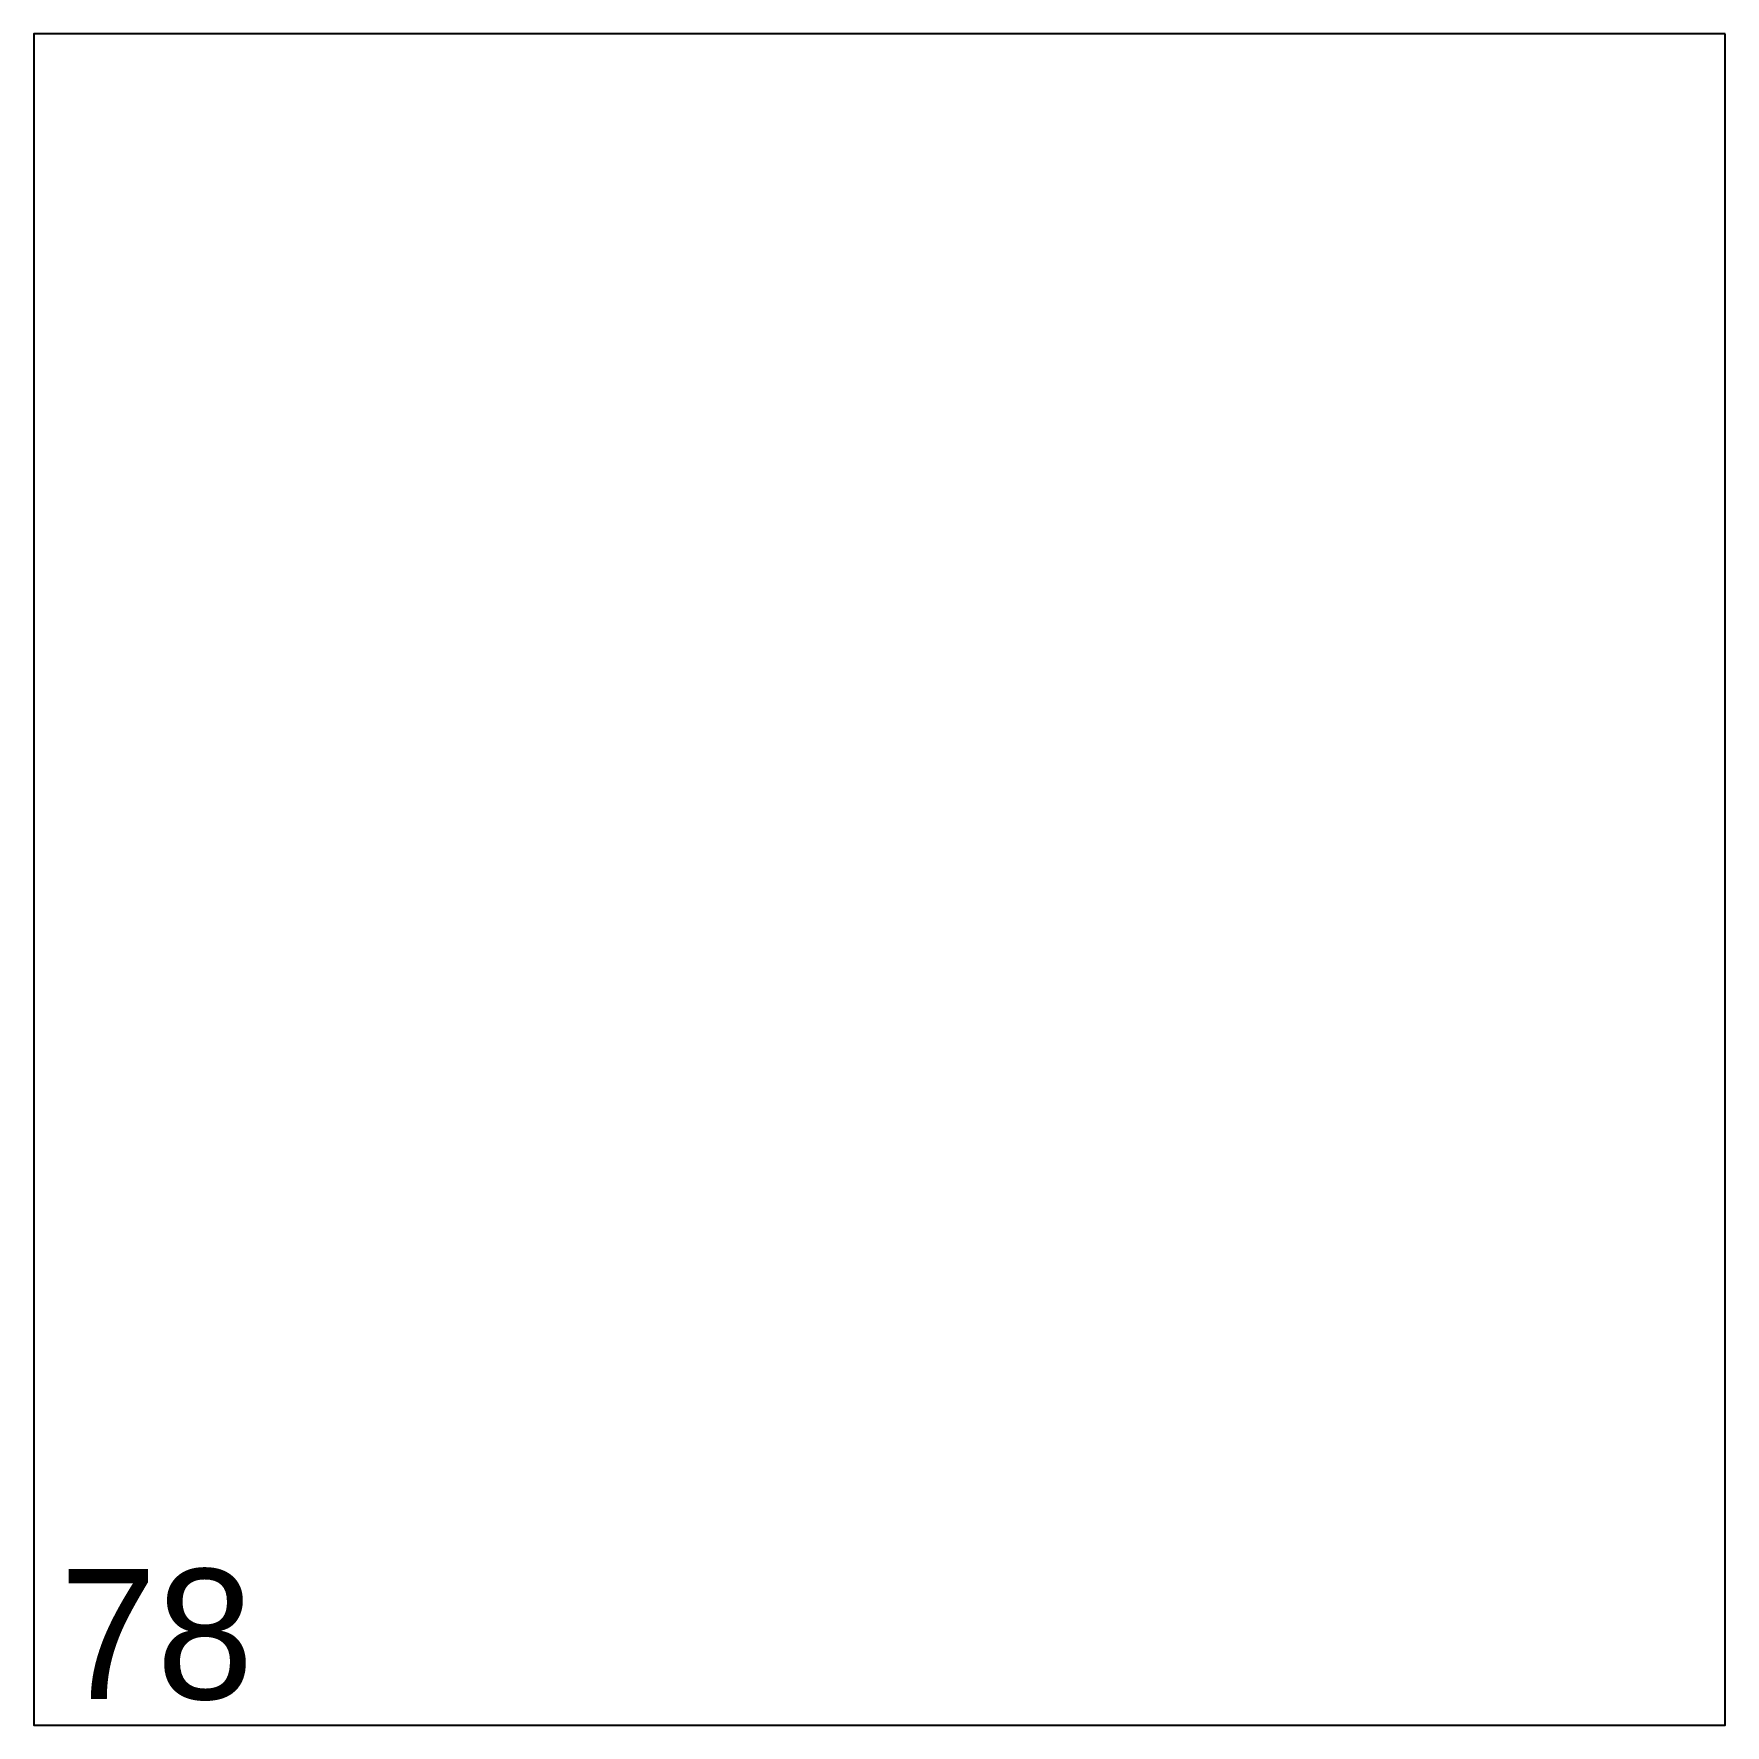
# Model space of a CAD drawing. Header units: millimetres. Extents: x 0 to 130, y 0 to 130.
import ezdxf

# ---------------------------------------------------------------- set-up
doc = ezdxf.new("R2010")
doc.units = ezdxf.units.MM
doc.header["$MEASUREMENT"] = 0
doc.layers.add('ВнешнийКонтур', color=7, linetype='Continuous')
doc.layers.add('Нумерация', color=7, linetype='Continuous')

msp = doc.modelspace()

# ---------------------------------------------------------------- linework, layer by layer
at = {"layer": 'ВнешнийКонтур', "color": 0, "linetype": 'Continuous'}
msp.add_lwpolyline([(130, 130), (0, 130), (0, 0), (130, 0)], close=True, dxfattribs=at)

# ---------------------------------------------------------------- texts
at = {"layer": 'Нумерация', "color": 0, "linetype": 'Continuous'}
msp.add_text('78', height=10, dxfattribs=at).set_placement((2, 2))

doc.saveas('drawing.dxf')
